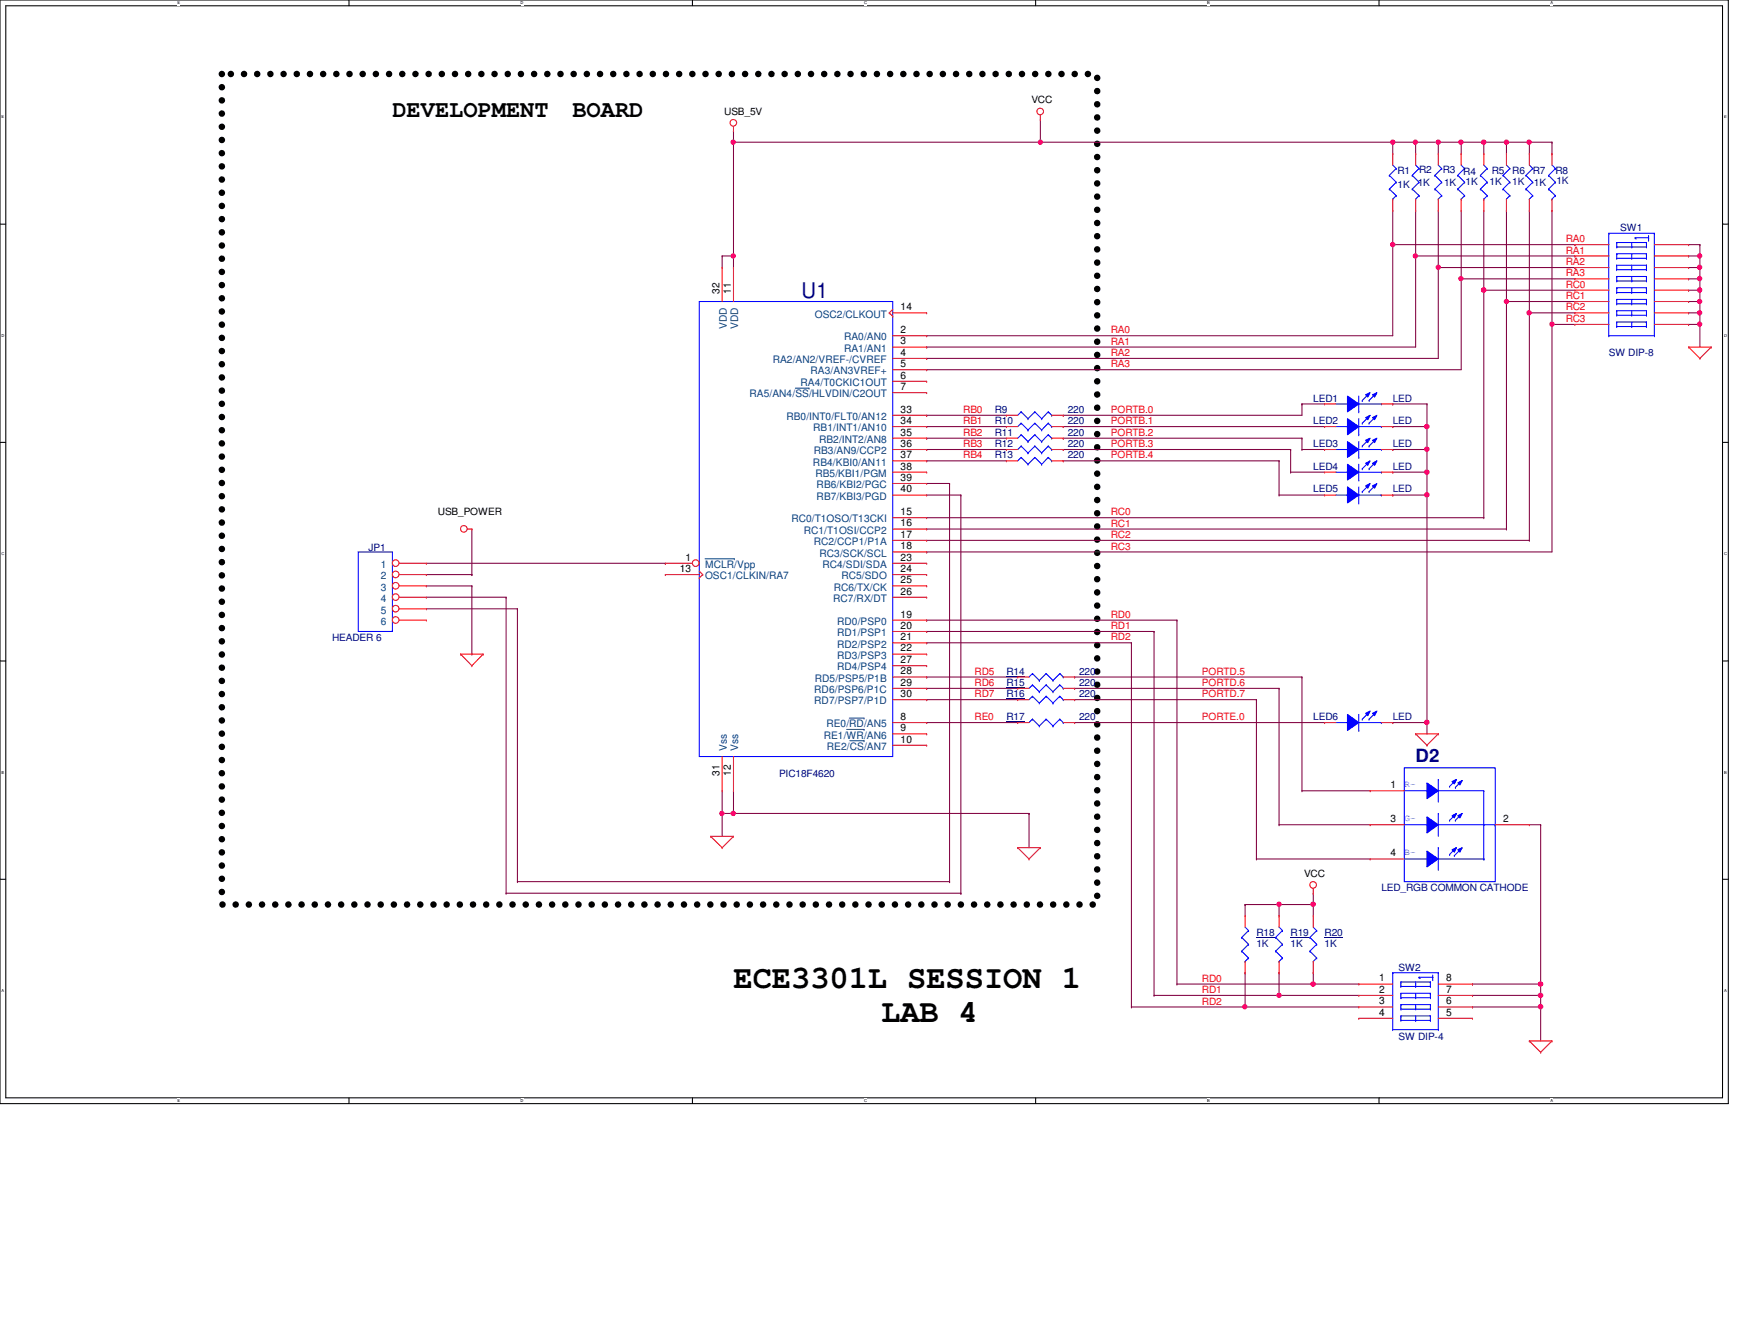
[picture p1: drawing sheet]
<svg xmlns="http://www.w3.org/2000/svg" width="279mm" height="216mm" viewBox="0 0 279 216" stroke-linecap="round" stroke-linejoin="round" font-family="sans-serif">
<defs><g id="words">
<g font-size="5.2">
<text x="118" y="158.9">ECE3301L SESSION 1</text>
<text x="141.7" y="164.3">LAB 4</text>
</g>
<g font-size="3.8">
<text x="63.1" y="18.8">DEVELOPMENT</text>
<text x="92.1" y="18.8">BOARD</text>
</g>
<text font-size="3.5" fill="#000080" x="128.9" y="47.9">U1</text>
<text font-size="2.9" fill="#000080" x="227.7" y="122.5">D2</text>
<g font-size="1.7">
<text x="115.7" y="47.2" transform="rotate(-90 115.7 47.2)">32</text>
<text x="117.6" y="47.2" transform="rotate(-90 117.6 47.2)">11</text>
<text x="144.9" y="53.6">2</text>
<text x="144.9" y="49.9">14</text>
<text x="144.9" y="55.4">3</text>
<text x="144.9" y="57.2">4</text>
<text x="144.9" y="59">5</text>
<text x="144.9" y="60.9">6</text>
<text x="144.9" y="62.7">7</text>
<text x="144.9" y="66.3">33</text>
<text x="144.9" y="68.2">34</text>
<text x="144.9" y="70">35</text>
<text x="144.9" y="71.8">36</text>
<text x="144.9" y="73.7">37</text>
<text x="144.9" y="75.5">38</text>
<text x="144.9" y="77.3">39</text>
<text x="144.9" y="79.2">40</text>
<text x="144.9" y="82.8">15</text>
<text x="144.9" y="88.3">18</text>
<text x="144.9" y="86.4">17</text>
<text x="144.9" y="84.6">16</text>
<text x="109.3" y="91.9">13</text>
<text x="110.3" y="90.1">1</text>
<text x="144.9" y="95.6">26</text>
<text x="144.9" y="93.8">25</text>
<text x="144.9" y="91.9">24</text>
<text x="144.9" y="90.1">23</text>
<text x="144.9" y="99.3">19</text>
<text x="144.9" y="101.1">20</text>
<text x="144.9" y="102.9">21</text>
<text x="144.9" y="104.7">22</text>
<text x="144.9" y="106.6">27</text>
<text x="144.9" y="108.4">28</text>
<text x="144.9" y="110.2">29</text>
<text x="144.9" y="112.1">30</text>
<text x="144.9" y="115.7">8</text>
<text x="144.9" y="117.6">9</text>
<text x="144.9" y="119.4">10</text>
<text x="115.7" y="124.7" transform="rotate(-90 115.7 124.7)">31</text>
<text x="117.6" y="124.7" transform="rotate(-90 117.6 124.7)">12</text>
<text x="223.7" y="126.7">1</text>
<text x="223.7" y="132.2">3</text>
<text x="223.7" y="137.7">4</text>
<text x="241.8" y="132.2">2</text>
<text x="221.8" y="157.8">1</text>
<text x="221.8" y="159.6">2</text>
<text x="221.8" y="161.5">3</text>
<text x="232.6" y="157.8">8</text>
<text x="232.6" y="159.6">7</text>
<text x="232.6" y="161.5">6</text>
<text x="221.8" y="163.3">4</text>
<text x="232.6" y="163.3">5</text>
</g>
<g font-size="1.7" fill="#004080">
<text x="116.9" y="52.9" transform="rotate(-90 116.9 52.9)">VDD</text>
<text x="118.7" y="52.9" transform="rotate(-90 118.7 52.9)">VDD</text>
<text x="131.1" y="51.1">OSC2/CLKOUT</text>
<text x="124.3" y="58.4">RA2/AN2/VREF-/CVREF</text>
<text x="135.8" y="54.7">RA0/AN0</text>
<text x="135.8" y="56.6">RA1/AN1</text>
<text x="120.6" y="63.9">RA5/AN4/SS/HLVDIN/C2OUT</text>
<text x="128.8" y="62.1">RA4/T0CKIC1OUT</text>
<text x="130.4" y="60.2">RA3/AN3VREF+</text>
<text x="126.5" y="67.5">RB0/INT0/FLT0/AN12</text>
<text x="130.8" y="69.3">RB1/INT1/AN10</text>
<text x="131.7" y="71.2">RB2/INT2/AN8</text>
<text x="130.8" y="74.8">RB4/KBI0/AN11</text>
<text x="130.9" y="73">RB3/AN9/CCP2</text>
<text x="131.1" y="76.7">RB5/KBI1/PGM</text>
<text x="127.3" y="84">RC0/T1OSO/T13CKI</text>
<text x="131.4" y="78.5">RB6/KBI2/PGC</text>
<text x="131.4" y="80.3">RB7/KBI3/PGD</text>
<text x="129.3" y="85.8">RC1/T1OSI/CCP2</text>
<text x="130.9" y="87.6">RC2/CCP1/P1A</text>
<text x="131.8" y="89.5">RC3/SCK/SCL</text>
<text x="61.3" y="91.3">1</text>
<text x="61.3" y="93.1">2</text>
<text x="61.3" y="95">3</text>
<text x="113.4" y="91.3">MCLR/Vpp</text>
<text x="113.4" y="93.1">OSC1/CLKIN/RA7</text>
<text x="132.3" y="91.3">RC4/SDI/SDA</text>
<text x="134.1" y="95">RC6/TX/CK</text>
<text x="135.3" y="93.1">RC5/SDO</text>
<text x="61.3" y="96.8">4</text>
<text x="61.3" y="98.6">5</text>
<text x="61.3" y="100.5">6</text>
<text x="134" y="96.8">RC7/RX/DT</text>
<text x="134.7" y="100.5">RD0/PSP0</text>
<text x="134.7" y="102.3">RD1/PSP1</text>
<text x="134.7" y="104.1">RD2/PSP2</text>
<text x="134.7" y="105.9">RD3/PSP3</text>
<text x="134.7" y="107.8">RD4/PSP4</text>
<text x="131" y="111.4">RD6/PSP6/P1C</text>
<text x="131" y="113.2">RD7/PSP7/P1D</text>
<text x="131.1" y="109.6">RD5/PSP5/P1B</text>
<text x="132.5" y="118.7">RE1/WR/AN6</text>
<text x="132.9" y="116.9">RE0/RD/AN5</text>
<text x="116.9" y="120.7" transform="rotate(-90 116.9 120.7)">Vss</text>
<text x="118.7" y="120.7" transform="rotate(-90 118.7 120.7)">Vss</text>
<text x="133" y="120.6">RE2/CS/AN7</text>
</g>
<g font-size="1.6">
<text x="165.9" y="16.6">VCC</text>
<text x="116.5" y="18.5">USB_5V</text>
<text x="70.4" y="82.8">USB_POWER</text>
<text x="209.8" y="141">VCC</text>
</g>
<g font-size="1.6" fill="#000080">
<text x="224.8" y="28">R1</text>
<text x="228" y="30">1K</text>
<text x="228.3" y="27.8">R2</text>
<text x="232.1" y="27.8">R3</text>
<text x="232.3" y="30">1K</text>
<text x="235.4" y="28.2">R4</text>
<text x="235.8" y="29.8">1K</text>
<text x="239.6" y="29.8">1K</text>
<text x="239.9" y="28">R5</text>
<text x="243.2" y="28">R6</text>
<text x="243.2" y="29.8">1K</text>
<text x="246.5" y="28">R7</text>
<text x="246.7" y="30">1K</text>
<text x="250.2" y="28">R8</text>
<text x="250.4" y="29.6">1K</text>
<text x="224.8" y="30.2">1K</text>
<text x="260.6" y="37.1">SW1</text>
<text x="258.8" y="57.2">SW DIP-8</text>
<text x="211.2" y="64.6">LED1</text>
<text x="224" y="64.6">LED</text>
<text x="160" y="68.2">R10</text>
<text x="160" y="71.9">R12</text>
<text x="160" y="70">R11</text>
<text x="160" y="66.4">R9</text>
<text x="171.7" y="68.2">220</text>
<text x="171.7" y="71.9">220</text>
<text x="171.7" y="70">220</text>
<text x="171.7" y="66.4">220</text>
<text x="211.2" y="68.2">LED2</text>
<text x="211.2" y="71.9">LED3</text>
<text x="224" y="68.2">LED</text>
<text x="224" y="71.9">LED</text>
<text x="160" y="73.7">R13</text>
<text x="171.7" y="73.7">220</text>
<text x="211.2" y="75.5">LED4</text>
<text x="224" y="75.5">LED</text>
<text x="211.2" y="79.2">LED5</text>
<text x="224" y="79.2">LED</text>
<text x="59.3" y="88.5">JP1</text>
<text x="53.4" y="103.1">HEADER 6</text>
<text x="161.9" y="108.5">R14</text>
<text x="161.9" y="112.1">R16</text>
<text x="161.9" y="110.3">R15</text>
<text x="173.6" y="108.5">220</text>
<text x="173.6" y="112.1">220</text>
<text x="173.6" y="110.3">220</text>
<text x="161.9" y="115.7">R17</text>
<text x="173.6" y="115.7">220</text>
<text x="211.2" y="115.7">LED6</text>
<text x="224" y="115.7">LED</text>
<text x="125.3" y="124.9">PIC18F4620</text>
<text x="222.2" y="143.2">LED_RGB COMMON CATHODE</text>
<text x="202.1" y="150.5">R18</text>
<text x="202.1" y="152.3">1K</text>
<text x="207.6" y="150.5">R19</text>
<text x="207.6" y="152.3">1K</text>
<text x="213.1" y="150.5">R20</text>
<text x="213.1" y="152.3">1K</text>
<text x="225" y="156.2">SW2</text>
<text x="225" y="167.1">SW DIP-4</text>
</g>
<g font-size="1.6" fill="#f00">
<text x="251.8" y="40.8">RA1</text>
<text x="251.8" y="38.9">RA0</text>
<text x="251.8" y="44.4">RA3</text>
<text x="251.8" y="46.3">RC0</text>
<text x="251.8" y="42.6">RA2</text>
<text x="178.7" y="53.6">RA0</text>
<text x="251.8" y="48.1">RC1</text>
<text x="251.8" y="49.9">RC2</text>
<text x="251.8" y="51.8">RC3</text>
<text x="178.7" y="55.4">RA1</text>
<text x="178.7" y="57.2">RA2</text>
<text x="178.7" y="59.1">RA3</text>
<text x="154.9" y="66.4">RB0</text>
<text x="154.9" y="68.2">RB1</text>
<text x="154.9" y="71.9">RB3</text>
<text x="154.9" y="70.1">RB2</text>
<text x="178.7" y="70.1">PORTB.2</text>
<text x="178.7" y="68.2">PORTB.1</text>
<text x="178.7" y="71.9">PORTB.3</text>
<text x="178.7" y="66.4">PORTB.0</text>
<text x="154.9" y="73.7">RB4</text>
<text x="178.7" y="73.7">PORTB.4</text>
<text x="178.7" y="82.8">RC0</text>
<text x="178.7" y="84.7">RC1</text>
<text x="178.7" y="86.5">RC2</text>
<text x="178.7" y="88.3">RC3</text>
<text x="178.7" y="99.3">RD0</text>
<text x="178.7" y="101.1">RD1</text>
<text x="178.7" y="103">RD2</text>
<text x="156.8" y="108.5">RD5</text>
<text x="156.8" y="110.3">RD6</text>
<text x="156.8" y="112.1">RD7</text>
<text x="193.3" y="108.5">PORTD.5</text>
<text x="193.3" y="110.3">PORTD.6</text>
<text x="193.3" y="112.1">PORTD.7</text>
<text x="156.8" y="115.8">RE0</text>
<text x="193.3" y="115.8">PORTE.0</text>
<text x="193.3" y="157.8">RD0</text>
<text x="193.3" y="159.6">RD1</text>
<text x="193.3" y="161.5">RD2</text>
</g>
<g font-size="1.5" fill="#00f">
<text x="225.9" y="126.5">R-</text>
<text x="225.9" y="132">G-</text>
<text x="225.9" y="137.5">B-</text>
</g>
<g font-size=".6">
<text x="28.5" y=".7">E</text>
<text x="83.7" y=".7">D</text>
<text x="139" y=".7">C</text>
<text x="194.2" y=".7">B</text>
<text x="249.4" y=".7">A</text>
<text x=".3" y="19">E</text>
<text x="277.3" y="19">E</text>
<text x=".3" y="54.1">D</text>
<text x="277.3" y="54.1">D</text>
<text x=".3" y="89.2">C</text>
<text x="277.3" y="89.2">C</text>
<text x=".3" y="124.4">B</text>
<text x="277.3" y="124.4">B</text>
<text x=".3" y="159.5">A</text>
<text x="277.3" y="159.5">A</text>
<text x="28.5" y="177.2">E</text>
<text x="83.7" y="177.2">D</text>
<text x="139" y="177.2">C</text>
<text x="194.2" y="177.2">B</text>
<text x="249.4" y="177.2">A</text>
</g>
</g></defs>
<path d="M0 0h278v177.4h-278zM.9 .9h276.2v175.6h-276.2z" fill="none" stroke="#000" stroke-width=".17"/>
<g fill="#fff">
<path d="M28.5 .1h.5v.7h-.5z"/>
<path d="M28.5 176.6h.5v.7h-.5z"/>
</g>
<path d="M56.1 0v.9M56.1 176.5v.9" fill="none" stroke="#000" stroke-width=".17"/>
<g fill="#fff">
<path d="M83.7 .1h.5v.7h-.5z"/>
<path d="M83.7 176.6h.5v.7h-.5z"/>
</g>
<path d="M111.4 0v.9M111.4 176.5v.9" fill="none" stroke="#000" stroke-width=".17"/>
<g fill="#fff">
<path d="M139 .1h.4v.7h-.4z"/>
<path d="M139 176.6h.4v.7h-.4z"/>
</g>
<path d="M166.6 0v.9M166.6 176.5v.9" fill="none" stroke="#000" stroke-width=".17"/>
<g fill="#fff">
<path d="M194.2 .1h.4v.7h-.4z"/>
<path d="M194.2 176.6h.4v.7h-.4z"/>
</g>
<path d="M221.8 0v.9M221.8 176.5v.9" fill="none" stroke="#000" stroke-width=".17"/>
<g fill="#fff">
<path d="M249.4 .1h.4v.7h-.4z"/>
<path d="M249.4 176.6h.4v.7h-.4z"/>
<path d="M.3 18.5h.4v.7h-.4z"/>
<path d="M277.3 18.5h.4v.7h-.4z"/>
<path d="M.3 53.6h.4v.7h-.4z"/>
<path d="M277.3 53.6h.5v.7h-.5z"/>
</g>
<path d="M0 36h.9M277.1 36h.9" fill="none" stroke="#000" stroke-width=".17"/>
<g fill="#fff">
<path d="M.3 88.6h.4v.8h-.4z"/>
<path d="M277.3 88.6h.5v.8h-.5z"/>
</g>
<path d="M0 71.1h.9M277.1 71.1h.9" fill="none" stroke="#000" stroke-width=".17"/>
<g fill="#fff">
<path d="M.3 123.8h.4v.7h-.4z"/>
<path d="M277.3 123.8h.4v.7h-.4z"/>
</g>
<path d="M0 106.3h.9M277.1 106.3h.9" fill="none" stroke="#000" stroke-width=".17"/>
<g fill="#fff">
<path d="M.3 158.9h.3v.7h-.3z"/>
<path d="M277.3 158.9h.4v.7h-.4z"/>
</g>
<path d="M0 141.4h.9M277.1 141.4h.9" fill="none" stroke="#000" stroke-width=".17"/>
<path d="M35.7 11.9h140.8v133.5h-140.8z" fill="none" stroke="#000" stroke-width="1.1" stroke-dasharray="0 2.1"/>
<g fill="none" stroke="#800040" stroke-width=".17">
<path d="M116.2 41.1h.1M116.2 41.1v1.9M116.2 41.1h1.8M118 43h.1M118 41.1h.1M118 41.1v1.9M149.1 77.7h3.6M149.1 79.6h5.5M152.7 77.7h.1M152.7 77.7v64M154.6 79.6h.1M154.6 79.6v64"/>
<path d="M68.6 92.4h7.3M68.6 97.9h14.6M68.6 94.2h7.3M68.6 96h12.8M68.6 90.6h38.4M75.9 92.4h.1M75.9 94.2h.1M75.9 85v7.4M75.9 94.2v11M81.4 96h.1M81.4 96v47.6M83.2 97.9h.1"/>
<path d="M83.2 97.9v43.8M107 90.6h.1M75.9 105.2h.1M116.2 130.8h.1M116.2 127.1v3.7M116.2 130.8h49.3M118 130.8h.1M118 127.1v3.7M165.5 130.8h.1M165.5 130.8v5.5M81.4 143.6h.1M81.4 143.6h73.2"/>
<path d="M83.2 141.7h.1M83.2 141.7h69.5M152.7 141.7h.1M154.6 143.6h.1"/>
</g>
<circle cx="117.9" cy="130.8" r=".34" fill="#f0f"/>
<circle cx="117.9" cy="130.8" r=".34" fill="none" stroke="#f0f" stroke-width=".17"/>
<path d="M118 22.9h.1M118 22.9v18.2" fill="none" stroke="#800040" stroke-width=".17"/>
<circle cx="117.9" cy="41.1" r=".34" fill="#f0f"/>
<circle cx="117.9" cy="41.1" r=".34" fill="none" stroke="#f0f" stroke-width=".17"/>
<path d="M271.6 39.3h.1M271.6 39.3h1.8M273.4 39.3h.1M273.4 39.3v1.8h-1.8M271.6 43h.1M271.6 44.8h.1M271.6 41.1h.1M271.6 43h1.8M271.6 44.8h1.8" fill="none" stroke="#800040" stroke-width=".17"/>
<circle cx="273.4" cy="41.1" r=".34" fill="#f0f"/>
<circle cx="273.4" cy="41.1" r=".34" fill="none" stroke="#f0f" stroke-width=".17"/>
<path d="M224 39.3h.1M224 39.3v14.7M235 44.8h.1M235 44.8h18.3M273.4 41.1h.1M273.4 41.1v1.9" fill="none" stroke="#800040" stroke-width=".17"/>
<circle cx="224" cy="39.3" r=".34" fill="#f0f"/>
<circle cx="224" cy="39.3" r=".34" fill="none" stroke="#f0f" stroke-width=".17"/>
<path d="M227.7 41.1h.1M227.7 41.1v14.7" fill="none" stroke="#800040" stroke-width=".17"/>
<circle cx="227.7" cy="41.1" r=".34" fill="#f0f"/>
<circle cx="227.7" cy="41.1" r=".34" fill="none" stroke="#f0f" stroke-width=".17"/>
<path d="M231.4 43h.1M231.4 43v14.6" fill="none" stroke="#800040" stroke-width=".17"/>
<circle cx="231.3" cy="43" r=".34" fill="#f0f"/>
<circle cx="231.3" cy="43" r=".34" fill="none" stroke="#f0f" stroke-width=".17"/>
<path d="M235 44.8h.1M235 44.8v14.6" fill="none" stroke="#800040" stroke-width=".17"/>
<circle cx="235" cy="44.8" r=".34" fill="#f0f"/>
<circle cx="235" cy="44.8" r=".34" fill="none" stroke="#f0f" stroke-width=".17"/>
<path d="M273.4 43h.1M273.4 43v1.8" fill="none" stroke="#800040" stroke-width=".17"/>
<circle cx="273.4" cy="43" r=".34" fill="#f0f"/>
<circle cx="273.4" cy="43" r=".34" fill="none" stroke="#f0f" stroke-width=".17"/>
<path d="M238.7 22.9h.1M238.7 22.9v1.8" fill="none" stroke="#800040" stroke-width=".17"/>
<circle cx="238.7" cy="22.9" r=".36" fill="#f0f"/>
<circle cx="238.7" cy="22.9" r=".36" fill="none" stroke="#f0f" stroke-width=".17"/>
<path d="M238.7 22.9h.1M238.7 22.9h7.3M242.3 22.9h.1M242.3 22.9v1.8" fill="none" stroke="#800040" stroke-width=".17"/>
<circle cx="246" cy="22.9" r=".34" fill="#f0f"/>
<circle cx="246" cy="22.9" r=".34" fill="none" stroke="#f0f" stroke-width=".17"/>
<circle cx="242.3" cy="22.9" r=".34" fill="#f0f"/>
<circle cx="242.3" cy="22.9" r=".34" fill="none" stroke="#f0f" stroke-width=".17"/>
<g fill="none" stroke="#800040" stroke-width=".17">
<path d="M118 22.9h49.3M167.3 22.9h.1M246 22.9h.1M246 22.9v1.8M246 22.9h3.6M249.6 22.9h.1M249.6 22.9v1.8M149.1 54h.1M149.1 55.8h.1M149.1 57.6h.1M149.1 59.4h.1M149.1 54h74.9"/>
<path d="M149.1 55.8h78.6M149.1 57.6h82.3M149.1 59.4h85.9"/>
</g>
<circle cx="117.9" cy="22.9" r=".34" fill="#f0f"/>
<circle cx="117.9" cy="22.9" r=".34" fill="none" stroke="#f0f" stroke-width=".17"/>
<circle cx="167.3" cy="22.9" r=".34" fill="#f0f"/>
<circle cx="167.3" cy="22.9" r=".34" fill="none" stroke="#f0f" stroke-width=".17"/>
<path d="M118 21h.1M118 21v1.9M205.7 74.1h.1M205.7 74.1v5.5M116.2 130.8h.1M116.2 130.8v3.7" fill="none" stroke="#800040" stroke-width=".17"/>
<circle cx="116.1" cy="130.8" r=".34" fill="#f0f"/>
<circle cx="116.1" cy="130.8" r=".34" fill="none" stroke="#f0f" stroke-width=".17"/>
<g fill="none" stroke="#800040" stroke-width=".17">
<path d="M149.1 74.1h.1M149.1 74.1h12.8M171 74.1h.1M171 70.4h.1M171 74.1h34.7M171 70.4h38.4M224 68.6h.1M224 75.9h.1M224 72.3h.1M224 64.9h.1M224 68.6h5.5M224 72.3h5.5"/>
<path d="M224 64.9h5.5M229.5 68.6h.1M229.5 72.3h.1M229.5 68.6v7.3h-5.5M149.1 108.8h.1M149.1 108.8h14.6M172.8 108.8h.1M172.8 108.8h36.6M209.4 108.8h.1M209.4 108.8v18.3"/>
</g>
<circle cx="229.5" cy="75.9" r=".36" fill="#f0f"/>
<circle cx="229.5" cy="75.9" r=".36" fill="none" stroke="#f0f" stroke-width=".17"/>
<circle cx="229.5" cy="72.2" r=".36" fill="#f0f"/>
<circle cx="229.5" cy="72.2" r=".36" fill="none" stroke="#f0f" stroke-width=".17"/>
<path d="M229.5 64.9h.1M229.5 64.9v3.7" fill="none" stroke="#800040" stroke-width=".17"/>
<circle cx="229.5" cy="68.6" r=".36" fill="#f0f"/>
<circle cx="229.5" cy="68.6" r=".36" fill="none" stroke="#f0f" stroke-width=".17"/>
<g fill="none" stroke="#800040" stroke-width=".17">
<path d="M167.3 22.9h56.7M224 22.9h.1M224 22.9v1.8M149.1 66.8h.1M149.1 68.6h.1M149.1 72.3h.1M149.1 70.4h.1M149.1 72.3h12.8M149.1 68.6h12.8M149.1 66.8h12.8M149.1 70.4h12.8M171 68.6h.1"/>
<path d="M171 72.3h.1M171 72.3h36.6M171 68.6h42.1M209.4 70.4h.1M209.4 72.3h.1M209.4 64.9h.1M209.4 70.4v1.9M209.4 72.3h3.7M209.4 64.9h3.7M229.5 75.9h.1M229.5 75.9v3.7"/>
</g>
<circle cx="224" cy="22.9" r=".34" fill="#f0f"/>
<circle cx="224" cy="22.9" r=".34" fill="none" stroke="#f0f" stroke-width=".17"/>
<path d="M227.7 22.9h.1M227.7 22.9v1.8" fill="none" stroke="#800040" stroke-width=".17"/>
<circle cx="227.7" cy="22.9" r=".34" fill="#f0f"/>
<circle cx="227.7" cy="22.9" r=".34" fill="none" stroke="#f0f" stroke-width=".17"/>
<path d="M227.7 22.9h.1M227.7 22.9h3.7M231.4 22.9h.1M231.4 22.9v1.8" fill="none" stroke="#800040" stroke-width=".17"/>
<circle cx="231.3" cy="22.9" r=".34" fill="#f0f"/>
<circle cx="231.3" cy="22.9" r=".34" fill="none" stroke="#f0f" stroke-width=".17"/>
<path d="M231.4 22.9h.1M231.4 22.9h3.6M235 22.9h.1M235 22.9v1.8" fill="none" stroke="#800040" stroke-width=".17"/>
<circle cx="235" cy="22.9" r=".34" fill="#f0f"/>
<circle cx="235" cy="22.9" r=".34" fill="none" stroke="#f0f" stroke-width=".17"/>
<path d="M235 22.9h.1M235 22.9h3.7M273.4 44.8h.1M273.4 44.8v1.9" fill="none" stroke="#800040" stroke-width=".17"/>
<circle cx="273.4" cy="46.6" r=".35" fill="#f0f"/>
<circle cx="273.4" cy="46.6" r=".35" fill="none" stroke="#f0f" stroke-width=".17"/>
<circle cx="273.4" cy="44.8" r=".34" fill="#f0f"/>
<circle cx="273.4" cy="44.8" r=".34" fill="none" stroke="#f0f" stroke-width=".17"/>
<path d="M271.6 46.7h.1M271.6 48.5h.1M271.6 46.7h1.8M271.6 48.5h1.8M273.4 46.7h.1M273.4 48.5h.1M273.4 46.7v3.6" fill="none" stroke="#800040" stroke-width=".17"/>
<circle cx="273.4" cy="50.3" r=".34" fill="#f0f"/>
<circle cx="273.4" cy="50.3" r=".34" fill="none" stroke="#f0f" stroke-width=".17"/>
<circle cx="273.4" cy="48.5" r=".34" fill="#f0f"/>
<circle cx="273.4" cy="48.5" r=".34" fill="none" stroke="#f0f" stroke-width=".17"/>
<path d="M271.6 50.3h.1M271.6 52.2h.1M271.6 50.3h1.8M271.6 52.2h1.8M273.4 50.3h.1M273.4 52.2h.1M273.4 50.3v5.5" fill="none" stroke="#800040" stroke-width=".17"/>
<circle cx="273.4" cy="52.1" r=".34" fill="#f0f"/>
<circle cx="273.4" cy="52.1" r=".34" fill="none" stroke="#f0f" stroke-width=".17"/>
<g fill="none" stroke="#800040" stroke-width=".17">
<path d="M167.3 19.2v3.7M167.3 22.9h.1M238.7 46.7h.1M238.7 46.7v36.5M238.7 46.7h14.6M242.3 48.5h.1M242.3 48.5v36.5M242.3 48.5h11M246 50.3h.1M246 50.3v36.6M246 50.3h7.3M249.6 52.2h.1"/>
<path d="M249.6 52.2v36.5h-100.5M249.6 52.2h3.7M149.1 88.7h.1M149.1 83.2h89.6M149.1 85h93.2M149.1 86.9h96.9M238.7 83.2h.1M242.3 85h.1M246 86.9h.1M205.7 145.4h.1M205.7 145.4v1.8M205.7 145.4h5.5"/>
</g>
<circle cx="211.2" cy="145.4" r=".36" fill="#f0f"/>
<circle cx="211.2" cy="145.4" r=".36" fill="none" stroke="#f0f" stroke-width=".17"/>
<circle cx="205.7" cy="145.4" r=".34" fill="#f0f"/>
<circle cx="205.7" cy="145.4" r=".34" fill="none" stroke="#f0f" stroke-width=".17"/>
<path d="M205.7 156.4h.1M205.7 156.4v3.6M211.2 143.6h.1M211.2 156.4h.1M211.2 145.4h.1M211.2 158.2h.1M211.2 143.6v3.6M211.2 156.4v1.8M211.2 158.2h7.4M205.7 160h.1M205.7 160h12.9" fill="none" stroke="#800040" stroke-width=".17"/>
<circle cx="205.7" cy="160" r=".34" fill="#f0f"/>
<circle cx="205.7" cy="160" r=".34" fill="none" stroke="#f0f" stroke-width=".17"/>
<path d="M149.1 99.7h.1M149.1 99.7h40.2M189.3 99.7h.1M189.3 99.7v58.5M189.3 158.2h.1M189.3 158.2h21.9" fill="none" stroke="#800040" stroke-width=".17"/>
<circle cx="211.2" cy="158.2" r=".36" fill="#f0f"/>
<circle cx="211.2" cy="158.2" r=".36" fill="none" stroke="#f0f" stroke-width=".17"/>
<path d="M149.1 101.5h.1M149.1 101.5h36.5M185.6 101.5h.1M185.6 101.5v58.5M236.9 158.2h.1M236.9 158.2h10.9M247.8 158.2h.1M247.8 158.2v1.8h-10.9M185.6 160h.1M185.6 160h20.1M236.9 160h.1" fill="none" stroke="#800040" stroke-width=".17"/>
<circle cx="247.8" cy="160" r=".36" fill="#f0f"/>
<circle cx="247.8" cy="160" r=".36" fill="none" stroke="#f0f" stroke-width=".17"/>
<path d="M236.9 161.9h.1M236.9 161.9h10.9" fill="none" stroke="#800040" stroke-width=".17"/>
<circle cx="247.8" cy="161.8" r=".36" fill="#f0f"/>
<circle cx="247.8" cy="161.8" r=".36" fill="none" stroke="#f0f" stroke-width=".17"/>
<g fill="none" stroke="#800040" stroke-width=".17">
<path d="M224 22.9h.1M224 22.9h3.7M205.7 79.6h.1M205.7 79.6h7.4M209.4 127.1h.1M209.4 127.1h11M246 132.6h1.8M247.8 132.6h.1M247.8 132.6v25.6M247.8 158.2h.1M247.8 161.9h.1M247.8 160h.1"/>
<path d="M247.8 160v7.3"/>
</g>
<circle cx="247.8" cy="158.2" r=".36" fill="#f0f"/>
<circle cx="247.8" cy="158.2" r=".36" fill="none" stroke="#f0f" stroke-width=".17"/>
<path d="M149.1 103.3h.1M149.1 103.3h32.9M182 103.3h.1M182 103.3v58.6M200.3 145.4h.1M200.3 156.4h.1M200.3 145.4h5.4M200.3 145.4v1.8M200.3 156.4v5.5M182 161.9h.1M182 161.9h36.6M200.3 161.9h.1" fill="none" stroke="#800040" stroke-width=".17"/>
<circle cx="200.2" cy="161.8" r=".34" fill="#f0f"/>
<circle cx="200.2" cy="161.8" r=".34" fill="none" stroke="#f0f" stroke-width=".17"/>
<g fill="none" stroke="#800040" stroke-width=".17">
<path d="M224 79.6h.1M224 79.6h5.5M229.5 79.6h.1M229.5 79.6v36.6M149.1 110.7h.1M149.1 112.5h.1M149.1 110.7h14.6M149.1 112.5h14.6M172.8 110.7h.1M172.8 112.5h.1M172.8 110.7h32.9M172.8 112.5h29.3"/>
<path d="M202.1 112.5h.1M202.1 112.5v25.6M205.7 110.7h.1M205.7 110.7v21.9M202.1 138.1h.1M202.1 138.1h18.3M205.7 132.6h.1M205.7 132.6h14.7"/>
</g>
<circle cx="229.5" cy="116.1" r=".36" fill="#f0f"/>
<circle cx="229.5" cy="116.1" r=".36" fill="none" stroke="#f0f" stroke-width=".17"/>
<circle cx="229.5" cy="79.5" r=".36" fill="#f0f"/>
<circle cx="229.5" cy="79.5" r=".36" fill="none" stroke="#f0f" stroke-width=".17"/>
<g fill="none" stroke="#800040" stroke-width=".17">
<path d="M249.6 33.9v18.3M249.6 52.2h.1M171 66.8h.1M207.6 72.3h.1M207.6 75.9h.1M207.6 72.3v3.6M207.6 75.9h5.5M209.4 64.9h.1M209.4 64.9v1.9h-38.4M149.1 116.2h.1M149.1 116.2h14.6M172.8 116.2h.1"/>
<path d="M172.8 116.2h40.3M224 116.2h.1M224 116.2h5.5M229.5 116.2h.1M229.5 116.2v1.8"/>
</g>
<circle cx="249.6" cy="52.1" r=".34" fill="#f0f"/>
<circle cx="249.6" cy="52.1" r=".34" fill="none" stroke="#f0f" stroke-width=".17"/>
<path d="M246 33.9v16.4M246 50.3h.1" fill="none" stroke="#800040" stroke-width=".17"/>
<circle cx="246" cy="50.3" r=".34" fill="#f0f"/>
<circle cx="246" cy="50.3" r=".34" fill="none" stroke="#f0f" stroke-width=".17"/>
<path d="M242.3 33.9h.1M242.3 33.9v14.6" fill="none" stroke="#800040" stroke-width=".17"/>
<circle cx="242.3" cy="48.5" r=".34" fill="#f0f"/>
<circle cx="242.3" cy="48.5" r=".34" fill="none" stroke="#f0f" stroke-width=".17"/>
<path d="M238.7 33.9v12.8M238.7 46.7h.1" fill="none" stroke="#800040" stroke-width=".17"/>
<circle cx="238.6" cy="46.6" r=".37" fill="#f0f"/>
<circle cx="238.6" cy="46.6" r=".37" fill="none" stroke="#f0f" stroke-width=".17"/>
<g fill="none" stroke="#800040" stroke-width=".17">
<path d="M224 39.3h.1M224 33.9v5.4M224 39.3h29.3M227.7 33.9v7.2M231.4 33.9v9.1M235 33.9v10.9M253.3 39.3h.1M227.7 41.1h.1M227.7 41.1h25.6M231.4 43h.1M231.4 43h21.9M235 44.8h.1"/>
<path d="M253.3 43h.1M253.3 41.1h.1"/>
</g>
<g fill="none" stroke="#f00" stroke-width=".17">
<path d="M167.3 19.2h.1M167.3 18.5v.7M118 21h.1M118 20.3v.7M271.6 55.8h.1M271.6 55.8h3.7M271.6 55.8l1.8 1.8M273.4 57.6h.1M275.3 55.8h.1M275.3 55.8l-1.9 1.8M75.2 85h.7M75.9 85h.1"/>
<path d="M74.1 105.2h.1M74.1 105.2h3.6M74.1 105.2l1.8 1.8M75.9 107h.1M77.7 105.2h.1M77.7 105.2l-1.8 1.8M163.7 108.8h.1M163.7 108.8h1.8M171 108.8h1.8M172.8 108.8h.1M227.7 118h.1M227.7 118h3.7"/>
<path d="M227.7 118l1.8 1.8M229.5 119.8h.1M231.4 118h.1M231.4 118l-1.9 1.8M114.3 134.5h.1M114.3 134.5h3.7M114.3 134.5l1.9 1.8M116.2 136.3h.1M118 134.5h.1M118 134.5l-1.8 1.8M163.7 136.3h.1M163.7 136.3h3.6"/>
<path d="M163.7 136.3l1.8 1.8M165.5 138.1h.1M167.3 136.3h.1M167.3 136.3l-1.8 1.8M211.2 143.6h.1M211.2 142.8v.8M246 167.3h.1M246 167.3h3.6M246 167.3l1.8 1.9M247.8 169.2h.1M249.6 167.3h.1M249.6 167.3l-1.8 1.9"/>
<circle cx="118" cy="19.7" r=".54"/>
<circle cx="167.3" cy="17.9" r=".54"/>
<circle cx="74.6" cy="85" r=".54"/>
<circle cx="211.2" cy="142.3" r=".54"/>
</g>
<g fill="none" stroke="#00f" stroke-width=".17">
<path d="M214.9 79.6h1.8M216.7 79.6h.1M218.6 78.3v2.6M218.6 79.6h3.6M222.2 79.6h.1M218.6 80.9h.1M166.1 108.3h.1M166.1 108.3l-.6 .5M166.1 108.3l1.1 1.1M167.2 109.4h.1M168.3 108.3h.1M168.3 108.3l-1.1 1.1"/>
<path d="M168.3 108.3l1.1 1.1M169.4 109.4h.1M170.5 108.3h.1M170.5 108.3l-1.1 1.1M170.5 108.3l.5 .5M171 108.8h.1"/>
</g>
<path d="M161.9 108.7h2.9" fill="none" stroke="#000080" stroke-width=".16"/>
<path d="M216.7 78.3l1.9 1.3-1.9 1.3z" fill-rule="evenodd" fill="#00f"/>
<path d="M216.7 78.3l1.9 1.3-1.9 1.3z" fill="none" stroke="#00f" stroke-width=".17"/>
<path d="M220.8 78.1l.7-.4-.4 .8z" fill-rule="evenodd" fill="#00f"/>
<path d="M220.8 78.1l.7-.4-.4 .8z" fill="none" stroke="#00f" stroke-width=".17"/>
<path d="M219.7 78.1l.7-.4-.4 .8z" fill-rule="evenodd" fill="#00f"/>
<path d="M219.1 79h.1M219.7 78.1l.7-.4-.4 .8zM220.2 79h.1M220.2 77.9l-1.1 1.1M221.3 77.9l-1.1 1.1M57.6 88.7h5.5v12.8h-5.5z" fill="none" stroke="#00f" stroke-width=".17"/>
<path d="M213.1 79.6h.1M213.1 79.6h1.8M222.2 79.6h1.8M224 79.6h.1" fill="none" stroke="#f00" stroke-width=".17"/>
<circle cx="63.6" cy="90.5" r=".54" fill="#fff"/>
<g fill="none" stroke="#f00" stroke-width=".17">
<path d="M64.2 90.6h4.4M68.6 90.6h.1"/>
<circle cx="63.6" cy="90.5" r=".54"/>
</g>
<circle cx="63.6" cy="92.3" r=".54" fill="#fff"/>
<g fill="none" stroke="#f00" stroke-width=".17">
<path d="M64.2 92.4h4.4M68.6 92.4h.1"/>
<circle cx="63.6" cy="92.3" r=".54"/>
</g>
<circle cx="63.6" cy="94.2" r=".54" fill="#fff"/>
<g fill="none" stroke="#f00" stroke-width=".17">
<path d="M64.2 94.2h4.4M68.6 94.2h.1"/>
<circle cx="63.6" cy="94.2" r=".54"/>
</g>
<circle cx="63.6" cy="96" r=".54" fill="#fff"/>
<g fill="none" stroke="#f00" stroke-width=".17">
<path d="M64.2 96h4.4M68.6 96h.1"/>
<circle cx="63.6" cy="96" r=".54"/>
</g>
<circle cx="63.6" cy="97.8" r=".54" fill="#fff"/>
<g fill="none" stroke="#f00" stroke-width=".17">
<path d="M64.2 97.9h4.4M68.6 97.9h.1"/>
<circle cx="63.6" cy="97.8" r=".54"/>
</g>
<circle cx="63.6" cy="99.7" r=".54" fill="#fff"/>
<g fill="none" stroke="#f00" stroke-width=".17">
<path d="M238.7 24.7h.1M238.7 33.9h.1M238.7 24.7v1.8M238.7 32v1.9M242.3 24.7h.1M242.3 33.9h.1M242.3 24.7v1.8M242.3 32v1.9M246 24.7h.1M246 33.9h.1M246 24.7v1.8M246 32v1.9"/>
<path d="M249.6 24.7h.1M249.6 33.9h.1M249.6 24.7v1.8M249.6 32v1.9M253.3 39.3h.1M253.3 39.3h5.5M266.1 39.3h5.5M271.6 39.3h.1M253.3 41.1h.1M253.3 43h.1M253.3 44.8h.1M253.3 46.7h.1"/>
<path d="M253.3 48.5h.1M253.3 50.3h.1M253.3 52.2h.1M253.3 41.1h5.5M253.3 43h5.5M253.3 44.8h5.5M253.3 46.7h5.5M253.3 48.5h5.5M253.3 50.3h5.5M253.3 52.2h5.5M266.1 41.1h5.5M266.1 43h5.5"/>
<path d="M266.1 44.8h5.5M266.1 46.7h5.5M266.1 48.5h5.5M266.1 50.3h5.5M266.1 52.2h5.5M271.6 41.1h.1M271.6 43h.1M271.6 44.8h.1M271.6 46.7h.1M271.6 48.5h.1M271.6 50.3h.1M271.6 52.2h.1"/>
<path d="M161.9 68.6h.1M161.9 72.3h.1M161.9 70.4h.1M161.9 66.8h.1M161.9 68.6h1.8M161.9 72.3h1.8M161.9 70.4h1.8M161.9 66.8h1.8M169.2 68.6h1.8M169.2 72.3h1.8M169.2 70.4h1.8M169.2 66.8h1.8"/>
<path d="M171 68.6h.1M171 72.3h.1M171 70.4h.1M171 66.8h.1M64.2 99.7h4.4M68.6 99.7h.1M205.7 147.2h.1M205.7 156.4h.1M205.7 147.2v1.9M205.7 154.6v1.8M211.2 147.2h.1M211.2 156.4h.1"/>
<path d="M211.2 147.2v1.9M211.2 154.6v1.8"/>
<circle cx="63.6" cy="99.7" r=".54"/>
</g>
<g fill="none" stroke="#00f" stroke-width=".17">
<path d="M238.1 28.2h.1M238.1 30.4h.1M238.1 28.2l1.1 1.1M238.1 30.4l1.1 1.1M238.7 32h.1M238.7 26.5l.5 .6M239.2 27.1h.1M239.2 29.3h.1M239.2 31.5h.1M239.2 27.1l-1.1 1.1M239.2 29.3l-1.1 1.1M239.2 31.5l-.5 .5"/>
<path d="M241.8 28.2h.1M241.8 30.4h.1M241.8 28.2l1.1 1.1M241.8 30.4l1.1 1.1M242.3 32h.1M242.3 26.5l.6 .6M242.9 27.1h.1M242.9 29.3h.1M242.9 31.5h.1M242.9 27.1l-1.1 1.1M242.9 29.3l-1.1 1.1M242.9 31.5l-.6 .5"/>
<path d="M245.4 28.2h.1M245.4 30.4h.1M245.4 28.2l1.1 1.1M245.4 30.4l1.1 1.1M246 32h.1M246 26.5l.5 .6M246.5 27.1h.1M246.5 29.3h.1M246.5 31.5h.1M246.5 27.1l-1.1 1.1M246.5 29.3l-1.1 1.1M246.5 31.5l-.5 .5"/>
<path d="M249.1 28.2h.1M249.1 30.4h.1M249.1 28.2l1.1 1.1M249.1 30.4l1.1 1.1M249.6 32h.1M249.6 26.5l.6 .6M250.2 27.1h.1M250.2 29.3h.1M250.2 31.5h.1M250.2 27.1l-1.1 1.1M250.2 29.3l-1.1 1.1M250.2 31.5l-.6 .5"/>
<path d="M258.8 37.5h.1M258.8 37.5v16.5M258.8 37.5h7.3M260.1 39.7h.1M260.1 39h.1M260.1 39h4.7M260.1 39.7h4.7M260.1 39v.7M262.5 39.7h.1M262.5 39v.7M263 38.2h.1M263 38.2l.2 .2"/>
<path d="M263 38.2h2.2M264.8 39h.1M264.8 39.7h.1M264.8 39v.7M265.2 38.2h.1M265.2 38.6h.1M265.2 37.9v.7M266.1 37.5h.1M266.1 37.5v16.5M258.8 54h.1M258.8 54h7.3M260.1 41.5h.1"/>
<path d="M260.1 40.8h.1M260.1 43.3h.1M260.1 42.6h.1M260.1 45.2h.1M260.1 44.4h.1M260.1 47h.1M260.1 46.3h.1M260.1 48.9h.1M260.1 48.1h.1M260.1 50.7h.1M260.1 50h.1M260.1 52.5h.1"/>
<path d="M260.1 51.8h.1M260.1 40.8v.7M260.1 42.6v.7M260.1 44.4v.8M260.1 46.3v.7M260.1 48.1v.8M260.1 50v.7M260.1 51.8v.7M260.1 40.8h4.7M260.1 41.5h4.7M260.1 42.6h4.7M260.1 43.3h4.7"/>
<path d="M260.1 44.4h4.7M260.1 45.2h4.7M260.1 46.3h4.7M260.1 47h4.7M260.1 48.1h4.7M260.1 48.9h4.7M260.1 50h4.7M260.1 50.7h4.7M260.1 51.8h4.7M260.1 52.5h4.7M262.5 41.5h.1M262.5 43.3h.1"/>
<path d="M262.5 45.2h.1M262.5 47h.1M262.5 48.9h.1M262.5 50.7h.1M262.5 52.5h.1M262.5 40.8v.7M262.5 42.6v.7M262.5 44.4v.8M262.5 46.3v.7M262.5 48.1v.8M262.5 50v.7M262.5 51.8v.7"/>
<path d="M264.8 40.8h.1M264.8 41.5h.1M264.8 42.6h.1M264.8 43.3h.1M264.8 44.4h.1M264.8 45.2h.1M264.8 46.3h.1M264.8 47h.1M264.8 48.1h.1M264.8 48.9h.1M264.8 50h.1M264.8 50.7h.1"/>
<path d="M264.8 51.8h.1M264.8 52.5h.1M264.8 40.8v.7M264.8 42.6v.7M264.8 44.4v.8M264.8 46.3v.7M264.8 48.1v.8M264.8 50v.7M264.8 51.8v.7M266.1 54h.1M164.3 68h.1M164.3 71.7h.1"/>
<path d="M164.3 69.9h.1M164.3 66.2h.1M164.3 68l-.6 .6M164.3 68l1.1 1.1M164.3 71.7l-.6 .6M164.3 71.7l1.1 1.1M164.3 69.9l-.6 .5M164.3 69.9l1.1 1.1M164.3 66.2l-.6 .6M164.3 66.2l1.1 1.1M165.4 69.1h.1M165.4 72.8h.1"/>
<path d="M165.4 71h.1M165.4 67.3h.1M166.5 68h.1M166.5 71.7h.1M166.5 69.9h.1M166.5 66.2h.1M166.5 68l-1.1 1.1M166.5 68l1.1 1.1M166.5 71.7l-1.1 1.1M166.5 71.7l1.1 1.1M166.5 69.9l-1.1 1.1M166.5 69.9l1.1 1.1"/>
<path d="M166.5 66.2l-1.1 1.1M166.5 66.2l1.1 1.1M167.6 69.1h.1M167.6 72.8h.1M167.6 71h.1M167.6 67.3h.1M168.6 68h.1M168.6 71.7h.1M168.6 69.9h.1M168.6 66.2h.1M168.6 68l-1 1.1M168.6 68l.6 .6"/>
<path d="M168.6 71.7l-1 1.1M168.6 71.7l.6 .6M168.6 69.9l-1 1.1M168.6 69.9l.6 .5M168.6 66.2l-1 1.1M168.6 66.2l.6 .6M169.2 68.6h.1M169.2 72.3h.1M169.2 70.4h.1M169.2 66.8h.1M214.9 116.2h1.8M216.7 116.2h.1"/>
<path d="M218.6 117.4h.1M218.6 114.9v2.5M218.6 116.2h3.6M222.2 116.2h.1M205.2 150.7h.1M205.2 152.9h.1M205.2 150.7l1.1 1.1M205.2 152.9l1.1 1.1M205.7 154.6h.1M205.7 149.1l.6 .5M206.3 149.6h.1M206.3 151.8h.1"/>
<path d="M206.3 154h.1M206.3 149.6l-1.1 1.1M206.3 151.8l-1.1 1.1M206.3 154l-.6 .6M210.7 150.7h.1M210.7 152.9h.1M210.7 150.7l1.1 1.1M210.7 152.9l1.1 1.1M211.2 154.6h.1M211.2 149.1l.6 .5M211.8 149.6h.1M211.8 151.8h.1"/>
<path d="M211.8 154h.1M211.8 149.6l-1.1 1.1M211.8 151.8l-1.1 1.1M211.8 154l-.6 .6"/>
</g>
<path d="M207.6 150.7h2.9M213.1 150.7h2.9" fill="none" stroke="#000080" stroke-width=".16"/>
<path d="M216.7 114.9l1.9 1.3-1.9 1.2z" fill-rule="evenodd" fill="#00f"/>
<path d="M216.7 114.9l1.9 1.3-1.9 1.2z" fill="none" stroke="#00f" stroke-width=".17"/>
<path d="M220.8 114.7l.7-.4-.4 .8z" fill-rule="evenodd" fill="#00f"/>
<path d="M220.8 114.7l.7-.4-.4 .8z" fill="none" stroke="#00f" stroke-width=".17"/>
<path d="M219.7 114.7l.7-.4-.4 .8z" fill-rule="evenodd" fill="#00f"/>
<g fill="none" stroke="#00f" stroke-width=".17">
<path d="M112.5 48.5h31.1v73.1h-31.1zM219.1 115.6h.1M219.7 114.7l.7-.4-.4 .8zM220.2 115.6h.1M220.2 114.5l-1.1 1.1M221.3 114.5l-1.1 1.1M199.7 150.7h.1M199.7 152.9h.1M199.7 150.7l1.1 1.1M199.7 152.9l1.1 1.1M200.3 154.6h.1M200.3 149.1l.5 .5"/>
<path d="M200.8 149.6h.1M200.8 151.8h.1M200.8 154h.1M200.8 149.6l-1.1 1.1M200.8 151.8l-1.1 1.1M200.8 154l-.5 .6"/>
</g>
<path d="M213.1 116.2h.1M213.1 116.2h1.8M222.2 116.2h1.8M224 116.2h.1M200.3 147.2h.1M200.3 156.4h.1M200.3 147.2v1.9M200.3 154.6v1.8" fill="none" stroke="#f00" stroke-width=".17"/>
<path d="M202.1 150.7h2.9" fill="none" stroke="#000080" stroke-width=".16"/>
<circle cx="111.9" cy="90.5" r=".54" fill="#fff"/>
<g fill="none" stroke="#f00" stroke-width=".17">
<path d="M116.2 43h.1M116.2 43v5.5M118 43h.1M118 43v5.5M143 50.3h.1M143 50.3l.6 .5M143.6 50.8h.1M143.6 54h5.5M143.6 55.8h5.5M143.6 57.6h5.5M143.6 59.4h5.5M143.6 49.7l-.6 .6"/>
<path d="M143.6 50.3h5.5M149.1 54h.1M149.1 55.8h.1M149.1 57.6h.1M149.1 59.4h.1M149.1 50.3h.1M143.6 61.3h5.5M143.6 63.1h5.5M143.6 66.8h5.5M143.6 68.6h5.5M143.6 70.4h5.5M143.6 72.3h5.5"/>
<path d="M143.6 74.1h5.5M143.6 75.9h5.5M143.6 77.7h5.5M143.6 79.6h5.5M149.1 61.3h.1M149.1 63.1h.1M149.1 66.8h.1M149.1 68.6h.1M149.1 70.4h.1M149.1 72.3h.1M149.1 74.1h.1M149.1 75.9h.1"/>
<path d="M149.1 77.7h.1M149.1 79.6h.1M107 90.6h.1M107 92.4h.1M107 90.6h4.4M107 92.4h5.5M112.5 92.9h.1M112.5 91.8l.5 .6M113 92.4h.1M113 92.4l-.5 .5M143.6 90.6h5.5M143.6 92.4h5.5"/>
<path d="M143.6 99.7h5.5M143.6 96h5.5M143.6 94.2h5.5M143.6 88.7h5.5M143.6 86.9h5.5M143.6 85h5.5M143.6 83.2h5.5M149.1 99.7h.1M149.1 96h.1M149.1 94.2h.1M149.1 92.4h.1M149.1 90.6h.1"/>
<path d="M149.1 88.7h.1M149.1 86.9h.1M149.1 85h.1M149.1 83.2h.1M143.6 116.2h5.5M143.6 118h5.5M143.6 119.8h5.5M143.6 101.5h5.5M143.6 103.3h5.5M143.6 105.2h5.5M143.6 107h5.5M143.6 108.8h5.5"/>
<path d="M143.6 110.7h5.5M143.6 112.5h5.5M149.1 116.2h.1M149.1 118h.1M149.1 119.8h.1M149.1 101.5h.1M149.1 103.3h.1M149.1 105.2h.1M149.1 107h.1M149.1 108.8h.1M149.1 110.7h.1M149.1 112.5h.1"/>
<path d="M163.7 112.5h.1M163.7 112.5h1.8M171 112.5h1.8M172.8 112.5h.1M116.2 127.1h.1M116.2 121.6v5.5M118 127.1h.1M118 121.6v5.5"/>
<circle cx="111.9" cy="90.5" r=".54"/>
</g>
<path d="M127.9 62.4h2.2M130.1 62.4h.1M113.4 89.8h4.7M118.1 89.8h.1M136.2 117.3h2.8M136.6 115.4h2.4M136.7 119.1h2.3M139 115.4h.1M139 117.3h.1M139 119.1h.1" fill="none" stroke="#004080" stroke-width=".16"/>
<path d="M166.1 111.9h.1M166.1 111.9l-.6 .6M166.1 111.9l1.1 1.1M167.2 113h.1M168.3 111.9h.1M168.3 111.9l-1.1 1.1M168.3 111.9l1.1 1.1M169.4 113h.1M170.5 111.9h.1M170.5 111.9l-1.1 1.1M170.5 111.9l.5 .6M171 112.5h.1" fill="none" stroke="#00f" stroke-width=".17"/>
<path d="M161.9 112.3h2.9" fill="none" stroke="#000080" stroke-width=".16"/>
<path d="M229.5 125.9l1.9 1.2-1.9 1.3z" fill-rule="evenodd" fill="#00f"/>
<path d="M229.5 125.9l1.9 1.2-1.9 1.3z" fill="none" stroke="#00f" stroke-width=".17"/>
<path d="M233.6 125.6l.7-.3-.4 .7z" fill-rule="evenodd" fill="#00f"/>
<path d="M233.2 126.4h.1M233.6 125.6l.7-.3-.4 .7zM234.3 125.3l-1.1 1.1" fill="none" stroke="#00f" stroke-width=".17"/>
<path d="M234.5 125.9l.7-.4-.4 .7z" fill-rule="evenodd" fill="#00f"/>
<path d="M225.9 127.1h12.8M231.4 125.3h.1M231.4 125.3v3.6M233.2 137.4h.1M234.3 136.3l-1.1 1.1M234.5 125.9l.7-.4-.4 .7zM238.7 127.1h.1" fill="none" stroke="#00f" stroke-width=".17"/>
<path d="M229.5 131.3l1.9 1.3-1.9 1.3z" fill-rule="evenodd" fill="#00f"/>
<path d="M229.5 131.3l1.9 1.3-1.9 1.3z" fill="none" stroke="#00f" stroke-width=".17"/>
<path d="M229.5 136.8l1.9 1.3-1.9 1.3z" fill-rule="evenodd" fill="#00f"/>
<path d="M225.9 132.6h12.8M225.9 138.1h12.8M229.5 136.8l1.9 1.3-1.9 1.3zM233.9 137.5h.1M234.1 131.9h.1M235 136.4l-1.1 1.1M235.2 130.8l-1.1 1.1M238.7 132.6h.1M238.7 138.1h.1" fill="none" stroke="#00f" stroke-width=".17"/>
<path d="M233.6 131.1l.7-.3-.4 .7z" fill-rule="evenodd" fill="#00f"/>
<path d="M233.6 131.1l.7-.3-.4 .7z" fill="none" stroke="#00f" stroke-width=".17"/>
<path d="M234.5 131.1l.7-.3-.4 .7z" fill-rule="evenodd" fill="#00f"/>
<path d="M234.5 131.1l.7-.3-.4 .7z" fill="none" stroke="#00f" stroke-width=".17"/>
<path d="M233.6 136.6l.7-.3-.4 .7z" fill-rule="evenodd" fill="#00f"/>
<path d="M233.6 136.6l.7-.3-.4 .7z" fill="none" stroke="#00f" stroke-width=".17"/>
<path d="M234.5 136.6l.7-.3-.4 .7z" fill-rule="evenodd" fill="#00f"/>
<g fill="none" stroke="#00f" stroke-width=".17">
<path d="M227.2 28.2h.1M227.2 30.4h.1M227.2 28.2l1.1 1.1M227.2 30.4l1.1 1.1M227.7 32h.1M227.7 26.5l.6 .6M228.3 27.1h.1M228.3 29.3h.1M228.3 31.5h.1M228.3 27.1l-1.1 1.1M228.3 29.3l-1.1 1.1M228.3 31.5l-.6 .5"/>
<path d="M230.8 28.2h.1M230.8 30.4h.1M230.8 28.2l1.1 1.1M230.8 30.4l1.1 1.1M231.4 32h.1M231.4 26.5l.5 .6M231.9 27.1h.1M231.9 29.3h.1M231.9 31.5h.1M231.9 27.1l-1.1 1.1M231.9 29.3l-1.1 1.1M231.9 31.5l-.5 .5"/>
<path d="M164.3 73.5h.1M164.3 73.5l-.6 .6M164.3 73.5l1.1 1.1M165.4 74.6h.1M166.5 73.5h.1M166.5 73.5l-1.1 1.1M166.5 73.5l1.1 1.1M167.6 74.6h.1M168.6 73.5h.1M168.6 73.5l-1 1.1M168.6 73.5l.6 .6M169.2 74.1h.1"/>
<path d="M214.9 68.6h1.8M216.7 68.6h.1M218.6 69.9h.1M218.6 67.3v2.6M218.6 68.6h3.6M222.2 68.6h.1M166.1 115.6h.1M166.1 115.6l-.6 .6M166.1 115.6l1.1 1.1M167.2 116.7h.1M168.3 115.6h.1M168.3 115.6l-1.1 1.1"/>
<path d="M168.3 115.6l1.1 1.1M169.4 116.7h.1M170.5 115.6h.1M170.5 115.6l-1.1 1.1M170.5 115.6l.5 .6M171 116.2h.1M225.9 123.4h14.6v18.3h-14.6zM231.4 130.8h.1M231.4 136.3h.1M231.4 130.8v3.7M231.4 136.3v3.6M233.2 131.9h.1"/>
<path d="M234.1 126.6h.1M234.3 130.8l-1.1 1.1M234.5 136.6l.7-.3-.4 .7zM235.2 125.5l-1.1 1.1M238.7 138.1h.1M238.7 127.1v11M238.7 132.6h1.8M240.5 132.6h.1M224 156.4h.1M224 156.4v9.1M224 156.4h7.4M225.3 158.6h.1"/>
<path d="M225.3 157.9h.1M225.3 159.7h.1M225.3 157.9h4.8M225.3 158.6h4.8M225.3 157.9v.7M225.3 159.7v.7M225.3 159.7h4.8M227.7 158.6h.1M227.7 157.9v.7M227.7 159.7v.7M228.3 157.1h.1M228.3 157.1l.1 .2"/>
<path d="M228.3 157.1h2.2M230.1 157.9h.1M230.1 158.6h.1M230.1 159.7h.1M230.1 157.9v.7M230.1 159.7v.7M230.5 157.1h.1M230.5 157.5h.1M230.5 156.8v.7M231.4 156.4h.1M231.4 156.4v9.1M224 165.5h.1"/>
<path d="M224 165.5h7.4M225.3 160.4h.1M225.3 162.2h.1M225.3 161.5h.1M225.3 164h.1M225.3 163.3h.1M225.3 161.5v.7M225.3 163.3v.7M225.3 160.4h4.8M225.3 161.5h4.8M225.3 162.2h4.8M225.3 163.3h4.8"/>
<path d="M225.3 164h4.8M227.7 160.4h.1M227.7 162.2h.1M227.7 164h.1M227.7 161.5v.7M227.7 163.3v.7M230.1 160.4h.1M230.1 161.5h.1M230.1 162.2h.1M230.1 163.3h.1M230.1 164h.1M230.1 161.5v.7"/>
<path d="M230.1 163.3v.7M231.4 165.5h.1"/>
</g>
<g fill="none" stroke="#f00" stroke-width=".17">
<path d="M227.7 24.7h.1M227.7 33.9h.1M227.7 24.7v1.8M227.7 32v1.9M231.4 24.7h.1M231.4 33.9h.1M231.4 24.7v1.8M231.4 32v1.9M161.9 74.1h.1M161.9 74.1h1.8M169.2 74.1h1.8M171 74.1h.1"/>
<path d="M163.7 116.2h.1M163.7 116.2h1.8M171 116.2h1.8M172.8 116.2h.1M220.4 127.1h.1M220.4 132.6h.1M220.4 138.1h.1M220.4 127.1h5.5M220.4 132.6h5.5M220.4 138.1h5.5M240.5 132.6h5.5M246 132.6h.1"/>
<path d="M218.6 158.2h.1M218.6 158.2h5.4M231.4 158.2h5.5M236.9 158.2h.1M218.6 160h.1M218.6 161.9h.1M218.6 163.7h.1M218.6 160h5.4M218.6 161.9h5.4M218.6 163.7h5.4M231.4 160h5.5M231.4 161.9h5.5"/>
<path d="M231.4 163.7h5.5M236.9 160h.1M236.9 161.9h.1M236.9 163.7h.1"/>
</g>
<path d="M161.9 116h2.9" fill="none" stroke="#000080" stroke-width=".16"/>
<path d="M216.7 67.3l1.9 1.3-1.9 1.3z" fill-rule="evenodd" fill="#00f"/>
<path d="M216.7 67.3l1.9 1.3-1.9 1.3z" fill="none" stroke="#00f" stroke-width=".17"/>
<path d="M220.8 67.1l.7-.3-.4 .7z" fill-rule="evenodd" fill="#00f"/>
<path d="M220.8 67.1l.7-.3-.4 .7z" fill="none" stroke="#00f" stroke-width=".17"/>
<path d="M219.7 67.1l.7-.3-.4 .7z" fill-rule="evenodd" fill="#00f"/>
<g fill="none" stroke="#00f" stroke-width=".17">
<path d="M223.5 28.2h.1M223.5 30.4h.1M223.5 28.2l1.1 1.1M223.5 30.4l1.1 1.1M224 32h.1M224 26.5l.6 .6M224.6 27.1h.1M224.6 29.3h.1M224.6 31.5h.1M224.6 27.1l-1.1 1.1M224.6 29.3l-1.1 1.1M224.6 31.5l-.6 .5"/>
<path d="M214.9 64.9h1.8M216.7 64.9h.1M218.6 66.2h.1M218.6 63.7v2.5M218.6 64.9h3.6M219.1 68h.1M219.7 67.1l.7-.3-.4 .7zM220.2 68h.1M220.2 67l-1.1 1M221.3 67l-1.1 1M222.2 64.9h.1"/>
</g>
<path d="M224 24.7h.1M224 33.9h.1M224 24.7v1.8M224 32v1.9M213.1 68.6h.1M213.1 68.6h1.8M222.2 68.6h1.8M224 68.6h.1" fill="none" stroke="#f00" stroke-width=".17"/>
<path d="M216.7 63.7l1.9 1.2-1.9 1.3z" fill-rule="evenodd" fill="#00f"/>
<path d="M216.7 63.7l1.9 1.2-1.9 1.3z" fill="none" stroke="#00f" stroke-width=".17"/>
<path d="M220.8 63.5l.7-.4-.4 .7z" fill-rule="evenodd" fill="#00f"/>
<path d="M220.8 63.5l.7-.4-.4 .7z" fill="none" stroke="#00f" stroke-width=".17"/>
<path d="M219.7 63.5l.7-.4-.4 .7z" fill-rule="evenodd" fill="#00f"/>
<g fill="none" stroke="#00f" stroke-width=".17">
<path d="M234.5 28.2h.1M234.5 30.4h.1M234.5 28.2l1.1 1.1M234.5 30.4l1.1 1.1M235 32h.1M235 26.5l.6 .6M235.6 27.1h.1M235.6 29.3h.1M235.6 31.5h.1M235.6 27.1l-1.1 1.1M235.6 29.3l-1.1 1.1M235.6 31.5l-.6 .5"/>
<path d="M214.9 72.3h1.8M216.7 72.3h.1M218.6 73.5h.1M218.6 71v2.5M218.6 72.3h3.6M219.1 64.4h.1M219.7 63.5l.7-.4-.4 .7zM220.2 64.4h.1M220.2 63.3l-1.1 1.1M221.3 63.3l-1.1 1.1M222.2 72.3h.1"/>
</g>
<path d="M235 24.7h.1M235 33.9h.1M235 24.7v1.8M235 32v1.9M213.1 64.9h.1M213.1 64.9h1.8M222.2 64.9h1.8M224 64.9h.1" fill="none" stroke="#f00" stroke-width=".17"/>
<path d="M216.7 71l1.9 1.3-1.9 1.2z" fill-rule="evenodd" fill="#00f"/>
<path d="M216.7 71l1.9 1.3-1.9 1.2z" fill="none" stroke="#00f" stroke-width=".17"/>
<path d="M220.8 70.8l.7-.4-.4 .8z" fill-rule="evenodd" fill="#00f"/>
<path d="M220.8 70.8l.7-.4-.4 .8z" fill="none" stroke="#00f" stroke-width=".17"/>
<path d="M219.7 70.8l.7-.4-.4 .8z" fill-rule="evenodd" fill="#00f"/>
<path d="M214.9 75.9h1.8M216.7 75.9h.1M218.6 77.2h.1M218.6 74.6v2.6M218.6 75.9h3.6M219.1 71.7h.1M219.7 70.8l.7-.4-.4 .8zM220.2 71.7h.1M220.2 70.6l-1.1 1.1M221.3 70.6l-1.1 1.1M222.2 75.9h.1" fill="none" stroke="#00f" stroke-width=".17"/>
<path d="M213.1 72.3h.1M213.1 72.3h1.8M222.2 72.3h1.8M224 72.3h.1" fill="none" stroke="#f00" stroke-width=".17"/>
<path d="M216.7 74.6l1.9 1.3-1.9 1.3z" fill-rule="evenodd" fill="#00f"/>
<path d="M216.7 74.6l1.9 1.3-1.9 1.3z" fill="none" stroke="#00f" stroke-width=".17"/>
<path d="M220.8 74.5l.7-.4-.4 .7z" fill-rule="evenodd" fill="#00f"/>
<path d="M220.8 74.5l.7-.4-.4 .7z" fill="none" stroke="#00f" stroke-width=".17"/>
<path d="M219.7 74.5l.7-.4-.4 .7z" fill-rule="evenodd" fill="#00f"/>
<g fill="none" stroke="#00f" stroke-width=".17">
<path d="M219.1 75.4h.1M219.7 74.5l.7-.4-.4 .7zM220.2 75.4h.1M220.2 74.3l-1.1 1.1M221.3 74.3l-1.1 1.1M166.1 110.1h.1M166.1 110.1l-.6 .6M166.1 110.1l1.1 1.1M167.2 111.2h.1M168.3 110.1h.1M168.3 110.1l-1.1 1.1M168.3 110.1l1.1 1.1"/>
<path d="M169.4 111.2h.1M170.5 110.1h.1M170.5 110.1l-1.1 1.1M170.5 110.1l.5 .6M171 110.7h.1"/>
</g>
<path d="M213.1 75.9h.1M213.1 75.9h1.8M222.2 75.9h1.8M224 75.9h.1M163.7 110.7h.1M163.7 110.7h1.8M171 110.7h1.8M172.8 110.7h.1" fill="none" stroke="#f00" stroke-width=".17"/>
<path d="M161.9 110.5h2.9" fill="none" stroke="#000080" stroke-width=".16"/>
<circle cx="117.9" cy="130.8" r=".34" fill="#f0f"/>
<circle cx="117.9" cy="130.8" r=".34" fill="none" stroke="#f0f" stroke-width=".17"/>
<circle cx="117.9" cy="41.1" r=".34" fill="#f0f"/>
<circle cx="117.9" cy="41.1" r=".34" fill="none" stroke="#f0f" stroke-width=".17"/>
<circle cx="273.4" cy="41.1" r=".34" fill="#f0f"/>
<circle cx="273.4" cy="41.1" r=".34" fill="none" stroke="#f0f" stroke-width=".17"/>
<circle cx="224" cy="39.3" r=".34" fill="#f0f"/>
<circle cx="224" cy="39.3" r=".34" fill="none" stroke="#f0f" stroke-width=".17"/>
<circle cx="227.7" cy="41.1" r=".34" fill="#f0f"/>
<circle cx="227.7" cy="41.1" r=".34" fill="none" stroke="#f0f" stroke-width=".17"/>
<circle cx="231.3" cy="43" r=".34" fill="#f0f"/>
<circle cx="231.3" cy="43" r=".34" fill="none" stroke="#f0f" stroke-width=".17"/>
<circle cx="235" cy="44.8" r=".34" fill="#f0f"/>
<circle cx="235" cy="44.8" r=".34" fill="none" stroke="#f0f" stroke-width=".17"/>
<circle cx="273.4" cy="43" r=".34" fill="#f0f"/>
<circle cx="273.4" cy="43" r=".34" fill="none" stroke="#f0f" stroke-width=".17"/>
<circle cx="238.7" cy="22.9" r=".36" fill="#f0f"/>
<circle cx="238.7" cy="22.9" r=".36" fill="none" stroke="#f0f" stroke-width=".17"/>
<circle cx="246" cy="22.9" r=".34" fill="#f0f"/>
<circle cx="246" cy="22.9" r=".34" fill="none" stroke="#f0f" stroke-width=".17"/>
<circle cx="242.3" cy="22.9" r=".34" fill="#f0f"/>
<circle cx="242.3" cy="22.9" r=".34" fill="none" stroke="#f0f" stroke-width=".17"/>
<circle cx="117.9" cy="22.9" r=".34" fill="#f0f"/>
<circle cx="117.9" cy="22.9" r=".34" fill="none" stroke="#f0f" stroke-width=".17"/>
<circle cx="167.3" cy="22.9" r=".34" fill="#f0f"/>
<circle cx="167.3" cy="22.9" r=".34" fill="none" stroke="#f0f" stroke-width=".17"/>
<circle cx="116.1" cy="130.8" r=".34" fill="#f0f"/>
<circle cx="116.1" cy="130.8" r=".34" fill="none" stroke="#f0f" stroke-width=".17"/>
<circle cx="229.5" cy="75.9" r=".36" fill="#f0f"/>
<circle cx="229.5" cy="75.9" r=".36" fill="none" stroke="#f0f" stroke-width=".17"/>
<circle cx="229.5" cy="72.2" r=".36" fill="#f0f"/>
<circle cx="229.5" cy="72.2" r=".36" fill="none" stroke="#f0f" stroke-width=".17"/>
<circle cx="229.5" cy="68.6" r=".36" fill="#f0f"/>
<circle cx="229.5" cy="68.6" r=".36" fill="none" stroke="#f0f" stroke-width=".17"/>
<circle cx="224" cy="22.9" r=".34" fill="#f0f"/>
<circle cx="224" cy="22.9" r=".34" fill="none" stroke="#f0f" stroke-width=".17"/>
<circle cx="227.7" cy="22.9" r=".34" fill="#f0f"/>
<circle cx="227.7" cy="22.9" r=".34" fill="none" stroke="#f0f" stroke-width=".17"/>
<circle cx="231.3" cy="22.9" r=".34" fill="#f0f"/>
<circle cx="231.3" cy="22.9" r=".34" fill="none" stroke="#f0f" stroke-width=".17"/>
<circle cx="235" cy="22.9" r=".34" fill="#f0f"/>
<circle cx="235" cy="22.9" r=".34" fill="none" stroke="#f0f" stroke-width=".17"/>
<circle cx="273.4" cy="46.6" r=".35" fill="#f0f"/>
<circle cx="273.4" cy="46.6" r=".35" fill="none" stroke="#f0f" stroke-width=".17"/>
<circle cx="273.4" cy="44.8" r=".34" fill="#f0f"/>
<circle cx="273.4" cy="44.8" r=".34" fill="none" stroke="#f0f" stroke-width=".17"/>
<circle cx="273.4" cy="50.3" r=".34" fill="#f0f"/>
<circle cx="273.4" cy="50.3" r=".34" fill="none" stroke="#f0f" stroke-width=".17"/>
<circle cx="273.4" cy="48.5" r=".34" fill="#f0f"/>
<circle cx="273.4" cy="48.5" r=".34" fill="none" stroke="#f0f" stroke-width=".17"/>
<circle cx="273.4" cy="52.1" r=".34" fill="#f0f"/>
<circle cx="273.4" cy="52.1" r=".34" fill="none" stroke="#f0f" stroke-width=".17"/>
<circle cx="211.2" cy="145.4" r=".36" fill="#f0f"/>
<circle cx="211.2" cy="145.4" r=".36" fill="none" stroke="#f0f" stroke-width=".17"/>
<circle cx="205.7" cy="145.4" r=".34" fill="#f0f"/>
<circle cx="205.7" cy="145.4" r=".34" fill="none" stroke="#f0f" stroke-width=".17"/>
<circle cx="205.7" cy="160" r=".34" fill="#f0f"/>
<circle cx="205.7" cy="160" r=".34" fill="none" stroke="#f0f" stroke-width=".17"/>
<circle cx="211.2" cy="158.2" r=".36" fill="#f0f"/>
<circle cx="211.2" cy="158.2" r=".36" fill="none" stroke="#f0f" stroke-width=".17"/>
<circle cx="247.8" cy="160" r=".36" fill="#f0f"/>
<circle cx="247.8" cy="160" r=".36" fill="none" stroke="#f0f" stroke-width=".17"/>
<circle cx="247.8" cy="161.8" r=".36" fill="#f0f"/>
<circle cx="247.8" cy="161.8" r=".36" fill="none" stroke="#f0f" stroke-width=".17"/>
<circle cx="247.8" cy="158.2" r=".36" fill="#f0f"/>
<circle cx="247.8" cy="158.2" r=".36" fill="none" stroke="#f0f" stroke-width=".17"/>
<circle cx="200.2" cy="161.8" r=".34" fill="#f0f"/>
<circle cx="200.2" cy="161.8" r=".34" fill="none" stroke="#f0f" stroke-width=".17"/>
<circle cx="229.5" cy="116.1" r=".36" fill="#f0f"/>
<circle cx="229.5" cy="116.1" r=".36" fill="none" stroke="#f0f" stroke-width=".17"/>
<circle cx="229.5" cy="79.5" r=".36" fill="#f0f"/>
<circle cx="229.5" cy="79.5" r=".36" fill="none" stroke="#f0f" stroke-width=".17"/>
<circle cx="249.6" cy="52.1" r=".34" fill="#f0f"/>
<circle cx="249.6" cy="52.1" r=".34" fill="none" stroke="#f0f" stroke-width=".17"/>
<circle cx="246" cy="50.3" r=".34" fill="#f0f"/>
<circle cx="246" cy="50.3" r=".34" fill="none" stroke="#f0f" stroke-width=".17"/>
<circle cx="242.3" cy="48.5" r=".34" fill="#f0f"/>
<circle cx="242.3" cy="48.5" r=".34" fill="none" stroke="#f0f" stroke-width=".17"/>
<circle cx="238.6" cy="46.6" r=".37" fill="#f0f"/>
<circle cx="238.6" cy="46.6" r=".37" fill="none" stroke="#f0f" stroke-width=".17"/>
<use href="#words"/>
</svg>
